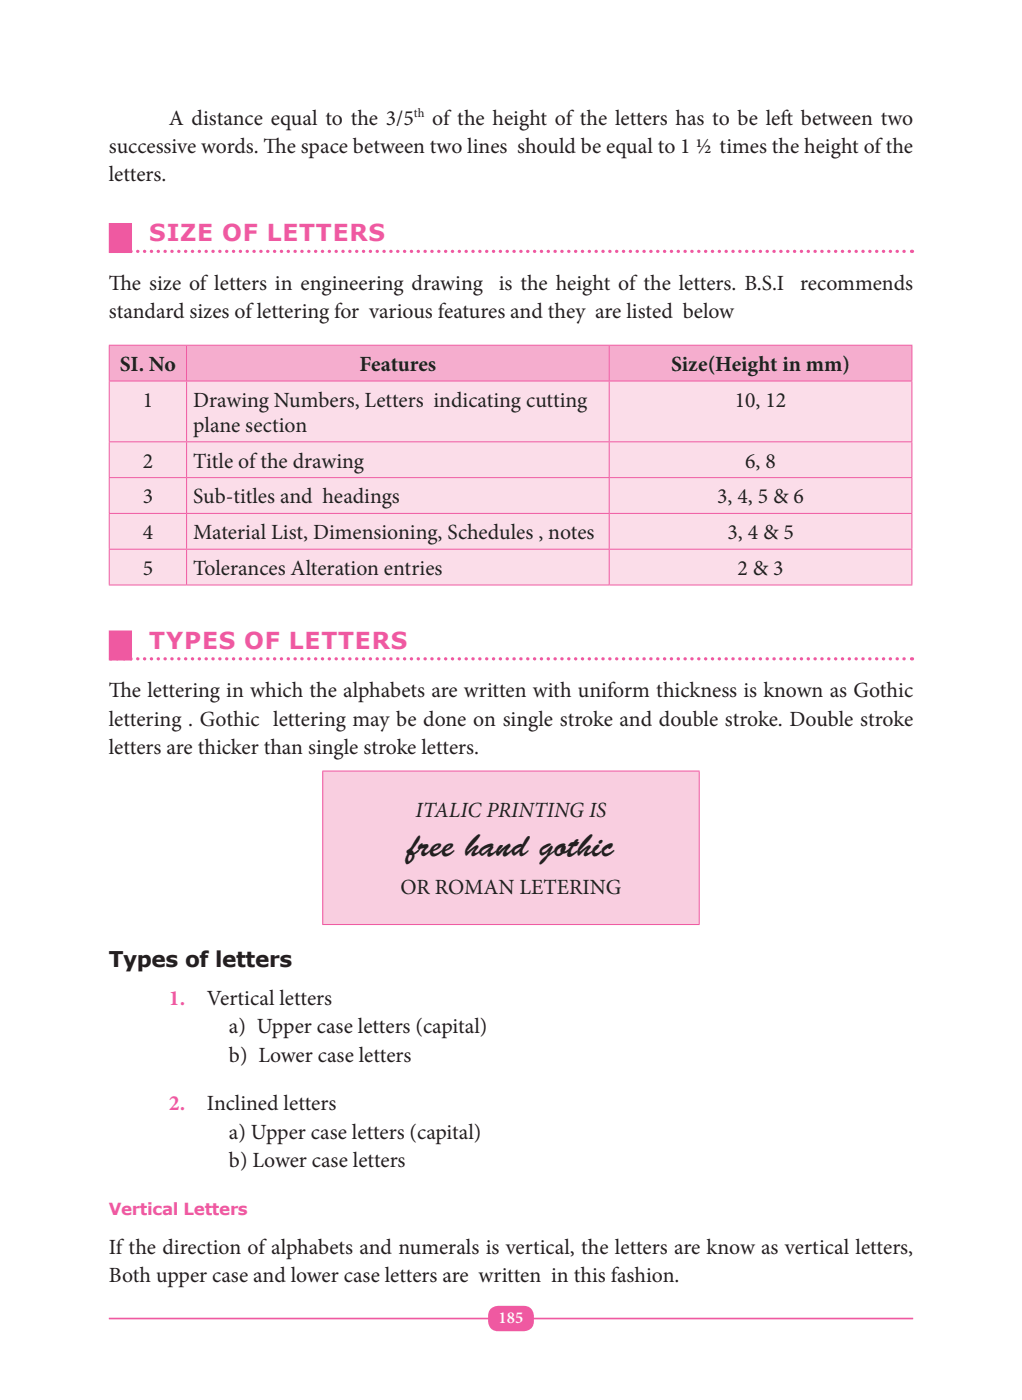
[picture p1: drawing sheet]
<svg xmlns="http://www.w3.org/2000/svg" width="216mm" height="296mm" viewBox="0 0 216 296" stroke-linecap="round" stroke-linejoin="round" font-family="sans-serif">
<defs><g id="words">
<text font-size="7.1" fill="#231f20" x="86.3" y="180.9">free hand gothic</text>
<g font-size="4.9" fill="#ef59a1">
<text x="31.6" y="51">SIZE OF LETTERS</text>
<text x="31.6" y="137.2">TYPES OF LETTERS</text>
</g>
<g font-size="4.6" fill="#231f20">
<text x="35.7" y="26.3">A distance equal to the 3/5</text>
<text x="91.4" y="26.3">of the height of the letters has to be lef</text>
<text x="164.9" y="26.3">t between two</text>
<text x="23" y="32.3">successive words. T</text>
<text x="55.7" y="32.3">he space between two lines should be equal to 1 ½ times the height of the</text>
<text x="23" y="38.3">letters.</text>
<text x="23" y="61.3">T</text>
<text x="23" y="61.3">he size of letters in engineering drawing</text>
<text x="105.4" y="61.3">is the height of the letters. B.S.I</text>
<text x="169.1" y="61.3">recommends</text>
<text x="23" y="67.3">standard sizes of lettering for various features and they are listed below</text>
<text x="25.3" y="78.4">SI. No</text>
<text x="76" y="78.4">Features</text>
<text x="141.9" y="78.4">Size(Height in mm)</text>
<text x="30.2" y="86">1</text>
<text x="40.8" y="86">Drawing Numbers, Letters indicating cutting</text>
<text x="155.3" y="86">10, 12</text>
<text x="40.8" y="91.3">plane section</text>
<text x="30.2" y="98.9">2</text>
<text x="40.8" y="98.9">Title of the drawing</text>
<text x="157.5" y="98.9">6, 8</text>
<text x="30.2" y="106.4">3</text>
<text x="40.8" y="106.4">Sub-titles and headings</text>
<text x="151.6" y="106.4">3, 4, 5 &amp; 6</text>
<text x="30.2" y="114">4</text>
<text x="40.8" y="114">Material List, Dimensioning, Schedules , notes</text>
<text x="153.7" y="114">3, 4 &amp; 5</text>
<text x="30.2" y="121.6">5</text>
<text x="40.9" y="121.6">Tolerances Alteration entries</text>
<text x="155.9" y="121.6">2 &amp; 3</text>
<text x="23" y="147.4">T</text>
<text x="23" y="147.4">he lettering in which the alphabets are written with uniform thickness is known as Gothic</text>
<text x="23" y="153.4">lettering . Gothic lettering may be done on single stroke and double stroke. Double stroke</text>
<text x="23" y="159.4">letters are thicker than single stroke letters.</text>
<text x="87.8" y="172.8">ITALIC PRINTING IS</text>
<text x="84.7" y="189">OR ROMAN LETERING</text>
<text x="23" y="204.4">Types of letters</text>
<text x="43.7" y="212.5">Vertical letters</text>
<text x="48.4" y="218.5">a) Upper case letters (capital)</text>
<text x="48.4" y="224.5">b) Lower case letters</text>
<text x="43.7" y="234.7">Inclined letters</text>
<text x="48.4" y="240.7">a) Upper case letters (capital)</text>
<text x="48.4" y="246.7">b) Lower case letters</text>
<text x="23" y="265.1">If the direction of alphabets and numerals is vertical, the letters are know as vertical letters,</text>
<text x="23" y="271.1">Both upper case and lower case letters are written in this fashion.</text>
</g>
<g font-size="4.6" fill="#ef59a1">
<text x="35.7" y="212.5">1.</text>
<text x="35.7" y="234.7">2.</text>
</g>
<text font-size="3.5" fill="#ef59a1" x="23" y="256.9">Vertical Letters</text>
<text font-size="3.5" fill="#fff" x="105.4" y="279.8">185</text>
<text font-size="2.7" fill="#231f20" x="87.5" y="24.8">th</text>
</g></defs>
<path d="M23 278.8h170" fill="none" stroke="#ef59a1" stroke-width=".35"/>
<path d="M103.6 276.9a2.32 2.32 0 0 1 1.7-.8h5.4a2.47 2.47 0 0 1 2.1 3.2 2.04 2.04 0 0 1-2.1 2.2h-5.4a2.47 2.47 0 0 1-2.1-3.3l.1-.8z" fill="#ef59a1"/>
<path d="M23 50.3h4.9" fill="none" stroke="#ef59a1" stroke-width="6.3" stroke-linecap="butt"/>
<path d="M24.8 53.1h167.1" fill="none" stroke="#ef59a1" stroke-width=".71" stroke-dasharray="0 1.4"/>
<path d="M23 53.1a.35 .35 0 0 1 .7 0 .35 .35 0 0 1-.7 0zM192.3 53.1a.35 .35 0 0 1 .7 0 .35 .35 0 0 1-.7 0z" fill="#ef59a1"/>
<path d="M23 136.5h4.9" fill="none" stroke="#ef59a1" stroke-width="6.3" stroke-linecap="butt"/>
<path d="M24.8 139.3h167.1" fill="none" stroke="#ef59a1" stroke-width=".71" stroke-dasharray="0 1.4"/>
<path d="M23 139.3a.35 .35 0 0 1 .7 0 .35 .35 0 0 1-.7 0zM192.3 139.3a.35 .35 0 0 1 .7 0 .35 .35 0 0 1-.7 0z" fill="#ef59a1"/>
<path d="M23.1 73h16.3v7.6h-16.3zM39.4 73h89.4v7.6h-89.4zM128.8 73h63.9v7.6h-63.9z" fill="#f5adce"/>
<path d="M23.1 80.6h16.3v12.8h-16.3zM39.4 80.6h89.4v12.8h-89.4zM128.8 80.6h63.9v12.8h-63.9zM23.1 93.4h16.3v7.6h-16.3zM39.4 93.4h89.4v7.6h-89.4zM128.8 93.4h63.9v7.6h-63.9zM23.1 101h16.3v7.6h-16.3zM39.4 101h89.4v7.6h-89.4zM128.8 101h63.9v7.6h-63.9zM23.1 108.6h16.3v7.5h-16.3zM39.4 108.6h89.4v7.5h-89.4zM128.8 108.6h63.9v7.5h-63.9zM23.1 116.1h16.3v7.6h-16.3zM39.4 116.1h89.4v7.6h-89.4zM128.8 116.1h63.9v7.6h-63.9z" fill="#fbdde9"/>
<g fill="none" stroke="#ef59a1" stroke-width=".21">
<path d="M23 73h169.8M23.1 73.1v7.4M39.4 73.1v7.4M128.8 73.1v7.4M192.7 73.1v7.4M23 80.6h169.8M23 93.4h169.8M23.1 80.6v12.7M23.1 93.5v7.4M39.4 80.6v12.7M39.4 93.5v7.4M128.8 80.6v12.7"/>
<path d="M128.8 93.5v7.4M192.7 80.6v12.7M192.7 93.5v7.4M23 101h169.8M23 108.6h169.8M23 116.1h169.8M23.1 101.1v7.4M23.1 108.6v7.4M23.1 116.2v7.4M39.4 101.1v7.4M39.4 108.6v7.4M39.4 116.2v7.4"/>
<path d="M128.8 101.1v7.4M128.8 108.6v7.4M128.8 116.2v7.4M192.7 101.1v7.4M192.7 108.6v7.4M192.7 116.2v7.4M23 123.7h169.8"/>
</g>
<path d="M68.2 163h79.6v32.5h-79.6z" fill="#f9cee0"/>
<path d="M68.1 163h79.8M68.2 163.1v32.3M147.8 163.1v32.3M68.1 195.5h79.8" fill="none" stroke="#ef59a1" stroke-width=".21"/>
<use href="#words"/>
</svg>
